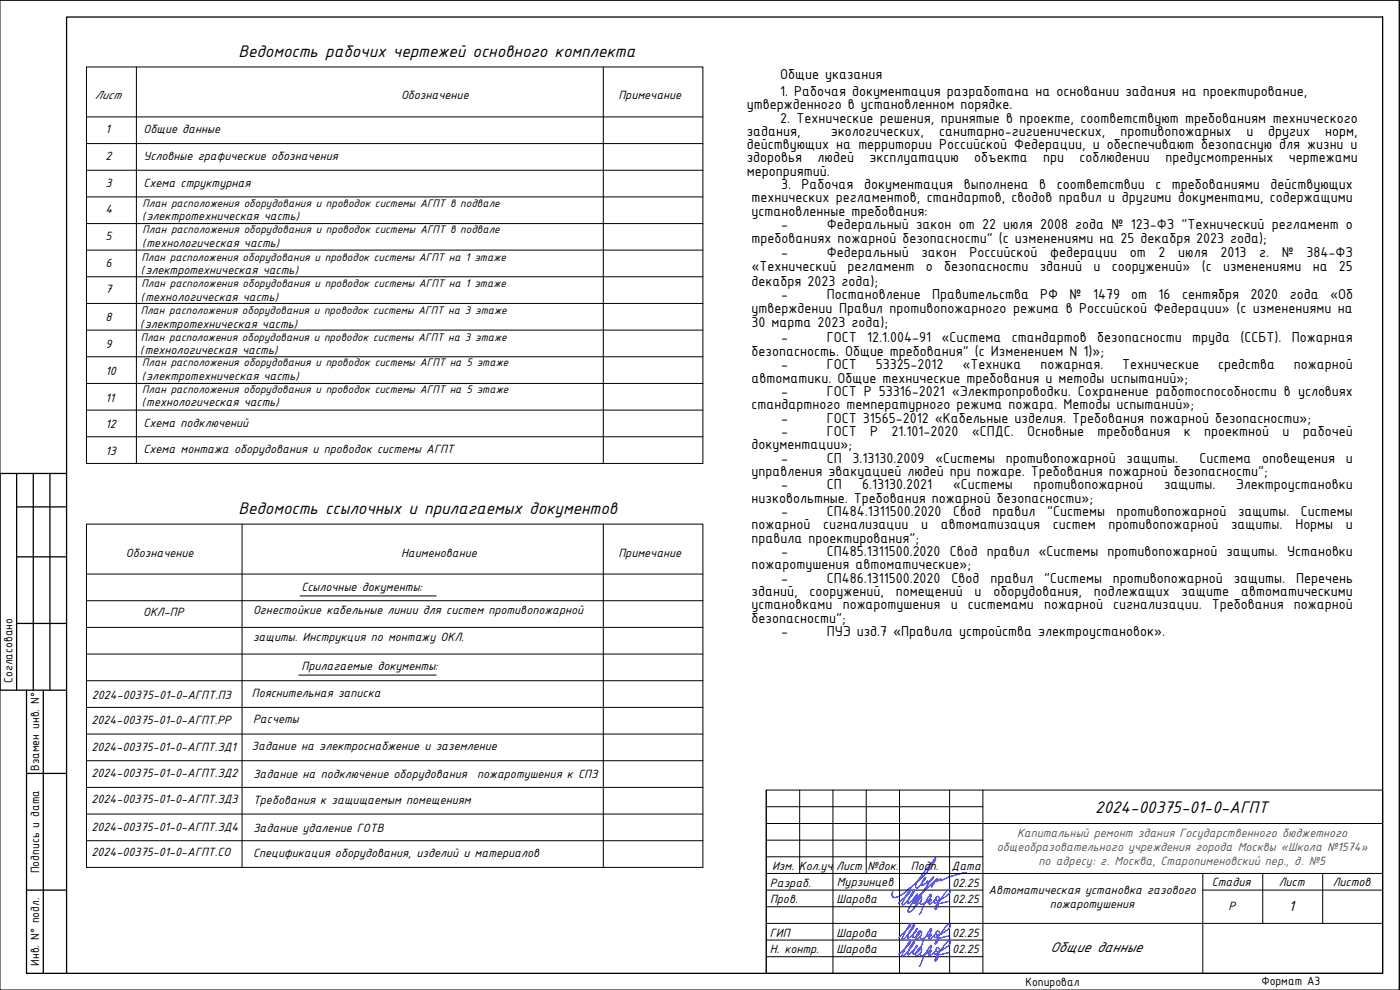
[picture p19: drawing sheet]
<svg xmlns="http://www.w3.org/2000/svg" width="420mm" height="297mm" viewBox="0 0 420 297" stroke-linecap="round" stroke-linejoin="round" font-family="sans-serif">
<defs><g id="words">
<g font-size="5.4">
<text x="71.5" y="17.2">Ведомость рабочих чертежей основного комплекта</text>
<text x="71.5" y="154.3">Ведомость ссылочных и прилагаемых документов</text>
<text x="328.7" y="243.8">2024-00375-01-0-АГПТ</text>
</g>
<g font-size="4.7">
<text x="234.1" y="23.8">Общие указания</text>
<text x="234.1" y="28.8">1. Рабочая документация разработана на основании задания на проектирование,</text>
<text x="224.1" y="32.8">утвержденного в установленном порядке.</text>
<text x="224.1" y="40.8">задания,</text>
<text x="234.1" y="36.8">2. Технические решения, принятые в проекте, соответствуют требованиям технического</text>
<text x="249.3" y="40.8">экологических,</text>
<text x="281.8" y="40.8">санитарно-гигиенических,</text>
<text x="336.3" y="40.8">противопожарных</text>
<text x="374.1" y="40.8">и</text>
<text x="380.6" y="40.8">других</text>
<text x="397.7" y="40.8">норм,</text>
<text x="224.1" y="44.8">действующих на территории Российской Федерации, и обеспечивают безопасную для жизни и</text>
<text x="224.1" y="48.8">здоровья</text>
<text x="224.1" y="52.8">мероприятий.</text>
<text x="245.4" y="48.8">людей</text>
<text x="260.9" y="48.8">эксплуатацию</text>
<text x="292.4" y="48.8">объекта</text>
<text x="313.1" y="48.8">при</text>
<text x="324" y="48.8">соблюдении</text>
<text x="349.8" y="48.8">предусмотренных</text>
<text x="386.8" y="48.8">чертежами</text>
<text x="234.4" y="56.8">3. Рабочая документация выполнена в соответствии с требованиями действующих</text>
<text x="225.6" y="60.7">технических регламентов, стандартов, сводов правил и другими документами, содержащими</text>
<text x="225.6" y="64.8">установленные требования:</text>
<text x="234.4" y="68.7">-</text>
<text x="248.1" y="68.7">Федеральный закон от 22 июля 2008 года № 123-ФЗ &quot;Технический регламент о</text>
<text x="225.6" y="73.1">требованиях пожарной безопасности&quot; (с изменениями на 25 декабря 2023 года);</text>
<text x="234.4" y="77">-</text>
<text x="248.1" y="77">Федеральный</text>
<text x="276.5" y="77">закон</text>
<text x="291" y="77">Российской</text>
<text x="315.2" y="77">федерации</text>
<text x="339.1" y="77">от</text>
<text x="347.7" y="77">2</text>
<text x="353.6" y="77">июля</text>
<text x="366.3" y="77">2013</text>
<text x="377.9" y="77">г.</text>
<text x="384.7" y="77">№</text>
<text x="392.1" y="77">384-ФЗ</text>
<text x="225.6" y="81.4">«Технический</text>
<text x="254.4" y="81.4">регламент</text>
<text x="277.9" y="81.4">о</text>
<text x="283.3" y="81.4">безопасности</text>
<text x="312" y="81.4">зданий</text>
<text x="328.2" y="81.4">и</text>
<text x="333.6" y="81.4">сооружений»</text>
<text x="360.7" y="81.4">(с</text>
<text x="367.1" y="81.4">изменениями</text>
<text x="394" y="81.4">на</text>
<text x="401.8" y="81.4">25</text>
<text x="225.6" y="85.7">декабря 2023 года);</text>
<text x="234.4" y="89.6">-</text>
<text x="248.1" y="89.6">Постановление</text>
<text x="279.7" y="89.6">Правительства</text>
<text x="312.2" y="89.6">РФ</text>
<text x="321" y="89.6">№</text>
<text x="328" y="89.6">1479</text>
<text x="339.5" y="89.6">от</text>
<text x="347.7" y="89.6">16</text>
<text x="354.8" y="89.6">сентября</text>
<text x="375.2" y="89.6">2020</text>
<text x="387.1" y="89.6">года</text>
<text x="399.2" y="89.6">«Об</text>
<text x="225.6" y="94">утверждении Правил противопожарного режима в Российской Федерации» (с изменениями на</text>
<text x="225.6" y="98.2">30 марта 2023 года);</text>
<text x="225.6" y="106.8">безопасность. Общие требования&quot; (с Изменением N 1)»;</text>
<text x="234.4" y="102.6">-</text>
<text x="248.1" y="102.6">ГОСТ 12.1.004-91 «Система стандартов безопасности труда (ССБТ). Пожарная</text>
<text x="234.4" y="110.9">-</text>
<text x="248.1" y="110.9">ГОСТ</text>
<text x="262.8" y="110.9">53325-2012</text>
<text x="288.8" y="110.9">«Техника</text>
<text x="312.3" y="110.9">пожарная.</text>
<text x="336.8" y="110.9">Технические</text>
<text x="365.6" y="110.9">средства</text>
<text x="388.3" y="110.9">пожарной</text>
<text x="225.6" y="114.8">автоматики. Общие технические требования и методы испытаний»;</text>
<text x="234.4" y="118.9">-</text>
<text x="248.1" y="118.9">ГОСТ Р 53316-2021 «Электропроводки. Сохранение работоспособности в условиях</text>
<text x="225.6" y="122.8">стандартного температурного режима пожара. Методы испытаний»;</text>
<text x="234.4" y="126.9">-</text>
<text x="234.4" y="130.8">-</text>
<text x="248.1" y="126.9">ГОСТ 31565-2012 «Кабельные изделия. Требования пожарной безопасности»;</text>
<text x="248.1" y="130.8">ГОСТ</text>
<text x="261.2" y="130.8">Р</text>
<text x="267.5" y="130.8">21.101-2020</text>
<text x="291.7" y="130.8">«СПДС.</text>
<text x="308.3" y="130.8">Основные</text>
<text x="329.4" y="130.8">требования</text>
<text x="355.3" y="130.8">к</text>
<text x="361.4" y="130.8">проектной</text>
<text x="384.9" y="130.8">и</text>
<text x="391" y="130.8">рабочей</text>
<text x="225.6" y="134.9">документации»;</text>
<text x="225.6" y="142.9">управления эвакуацией людей при пожаре. Требования пожарной безопасности&quot;;</text>
<text x="234.4" y="138.8">-</text>
<text x="248.1" y="138.8">СП 3.13130.2009 «Системы противопожарной защиты.</text>
<text x="360" y="138.8">Система оповещения и</text>
<text x="234.4" y="146.8">-</text>
<text x="248.1" y="146.8">СП</text>
<text x="258.8" y="146.8">6.13130.2021</text>
<text x="286" y="146.8">«Системы</text>
<text x="310.1" y="146.8">противопожарной</text>
<text x="349.3" y="146.8">защиты.</text>
<text x="370.9" y="146.8">Электроустановки</text>
<text x="225.6" y="150.9">низковольтные. Требования пожарной безопасности»;</text>
<text x="234.4" y="154.8">-</text>
<text x="248.1" y="154.8">СП484.1311500.2020</text>
<text x="286" y="154.8">Свод</text>
<text x="297.9" y="154.8">правил</text>
<text x="314.2" y="154.8">&quot;Системы</text>
<text x="335.1" y="154.8">противопожарной</text>
<text x="371.6" y="154.8">защиты.</text>
<text x="390.4" y="154.8">Системы</text>
<text x="225.6" y="158.9">пожарной</text>
<text x="247" y="158.9">сигнализации</text>
<text x="276.5" y="158.9">и</text>
<text x="282.4" y="158.9">автоматизация</text>
<text x="316" y="158.9">систем</text>
<text x="332.7" y="158.9">противопожарной</text>
<text x="369.5" y="158.9">защиты.</text>
<text x="388.7" y="158.9">Нормы</text>
<text x="403.9" y="158.9">и</text>
<text x="225.6" y="162.8">правила проектирования&quot;;</text>
<text x="234.4" y="166.9">-</text>
<text x="248.1" y="166.9">СП485.1311500.2020 Свод правил «Системы противопожарной защиты. Установки</text>
<text x="225.6" y="170.8">пожаротушения автоматические»;</text>
<text x="225.6" y="178.8">зданий,</text>
<text x="234.4" y="174.8">-</text>
<text x="242.9" y="178.8">сооружений,</text>
<text x="248.1" y="174.8">СП486.1311500.2020</text>
<text x="268.8" y="178.8">помещений</text>
<text x="285.6" y="174.8">Свод правил &quot;Системы противопожарной защиты.</text>
<text x="292.5" y="178.8">и</text>
<text x="298.2" y="178.8">оборудования,</text>
<text x="328.3" y="178.8">подлежащих</text>
<text x="354.6" y="178.8">защите</text>
<text x="372.4" y="178.8">автоматическими</text>
<text x="389" y="174.8">Перечень</text>
<text x="225.6" y="182.8">установками пожаротушения и системами пожарной сигнализации. Требования пожарной</text>
<text x="225.6" y="186.8">безопасности&quot;;</text>
<text x="234.4" y="190.8">-</text>
<text x="248.1" y="190.8">ПУЭ изд.7 «Правила устройства электроустановок».</text>
<text x="386.8" y="273.3">1</text>
<text x="315.2" y="285.8">Общие данные</text>
</g>
<g font-size="3.9">
<text x="28.5" y="29.8">Лист</text>
<text x="120.4" y="29.8">Обозначение</text>
<text x="185.6" y="29.8">Примечание</text>
<text x="31.7" y="40">1</text>
<text x="43.1" y="40">Общие данные</text>
<text x="31.7" y="48">2</text>
<text x="43.1" y="48">Условные графические обозначения</text>
<text x="31.7" y="56">3</text>
<text x="43.1" y="56">Схема структурная</text>
<text x="31.7" y="64">4</text>
<text x="31.7" y="72">5</text>
<text x="31.7" y="80">6</text>
<text x="31.7" y="88">7</text>
<text x="31.7" y="96.4">8</text>
<text x="31.7" y="104.5">9</text>
<text x="31.7" y="112.6">10</text>
<text x="31.7" y="120.6">11</text>
<text x="31.7" y="128.4">12</text>
<text x="43.1" y="128">Схема подключений</text>
<text x="31.7" y="136.6">13</text>
<text x="43.1" y="136">Схема монтажа оборудования и проводок системы АГПТ</text>
<text x="37.8" y="167">Обозначение</text>
<text x="120.4" y="167">Наименование</text>
<text x="185.6" y="167">Примечание</text>
<text x="90.5" y="177.2">Ссылочные документы:</text>
<text x="43" y="184.8">ОКЛ-ПР</text>
<text x="75.9" y="184.3">Огнестойкие кабельные линии для систем противопожарной</text>
<text x="75.9" y="192.3">защиты. Инструкция по монтажу ОКЛ.</text>
<text x="90.5" y="201">Прилагаемые документы:</text>
<text x="3.7" y="204.9" transform="rotate(-90 3.7 204.9)">Согласовано</text>
<text x="27.6" y="209.6">2024-00375-01-0-АГПТ.ПЗ</text>
<text x="75.6" y="209">Пояснительная записка</text>
<text x="27.5" y="217.1">2024-00375-01-0-АГПТ.РР</text>
<text x="75.9" y="217.1">Расчеты</text>
<text x="27.5" y="225.2">2024-00375-01-0-АГПТ.ЗД1</text>
<text x="75.5" y="224.9">Задание на электроснабжение и заземление</text>
<text x="11.7" y="231.4" transform="rotate(-90 11.7 231.4)">Взамен инв. N°</text>
<text x="27.5" y="233.1">2024-00375-01-0-АГПТ.ЗД2</text>
<text x="75.9" y="233.4">Задание на подключение оборудования</text>
<text x="143.2" y="233.4">пожаротушения к СПЗ</text>
<text x="27.5" y="241">2024-00375-01-0-АГПТ.ЗД3</text>
<text x="75.9" y="241.1">Требования к защищаемым помещениям</text>
<text x="27.5" y="249.2">2024-00375-01-0-АГПТ.ЗД4</text>
<text x="75.9" y="249.5">Задание удаление ГОТВ</text>
<text x="27.5" y="256.9">2024-00375-01-0-АГПТ.СО</text>
<text x="75.9" y="257.1">Спецификация оборудования, изделий и материалов</text>
<text x="11.7" y="262.1" transform="rotate(-90 11.7 262.1)">Подпись и дата</text>
<text x="231.7" y="261">Изм. Кол.уч</text>
<text x="251" y="260.9">Лист</text>
<text x="260.3" y="260.9">№док.</text>
<text x="273.3" y="260.9">Подп.</text>
<text x="285.6" y="261">Дата</text>
<text x="231.1" y="266.1">Разраб.</text>
<text x="251.2" y="265.7">Мурзинцев</text>
<text x="285.8" y="266.1">02.25</text>
<text x="296.7" y="268.3">Автоматическая установка газового</text>
<text x="363.7" y="265.8">Стадия</text>
<text x="383.8" y="265.8">Лист</text>
<text x="400" y="265.8">Листов</text>
<text x="231.1" y="271">Пров.</text>
<text x="251" y="271">Шарова</text>
<text x="285.8" y="271">02.25</text>
<text x="315" y="272.5">пожаротушения</text>
<text x="368.7" y="273">Р</text>
<text x="231.1" y="281">ГИП</text>
<text x="251" y="281">Шарова</text>
<text x="285.8" y="281">02.25</text>
<text x="231" y="286">Н. контр.</text>
<text x="251" y="286">Шарова</text>
<text x="285.8" y="286">02.25</text>
<text x="11.7" y="289.8" transform="rotate(-90 11.7 289.8)">Инв. N° подл.</text>
<text x="307.8" y="295.9">Копировал</text>
<text x="378.5" y="295.4">Формат А3</text>
</g>
<g font-size="3.9" fill="#545454">
<text x="305.2" y="251.1">Капитальный ремонт здания Государственного бюджетного</text>
<text x="299.1" y="255.2">общеобразовательного учреждения города Москвы «Школа №1574»</text>
<text x="311.7" y="259.4">по адресу: г. Москва, Старопименовский пер., д. №5</text>
</g>
<g font-size="3.6">
<text x="42.8" y="62">План расположения оборудования и проводок системы АГПТ в подвале</text>
<text x="42.6" y="66.1">(электротехническая часть)</text>
<text x="42.8" y="70">План расположения оборудования и проводок системы АГПТ в подвале</text>
<text x="42.6" y="74.1">(технологическая часть)</text>
<text x="42.3" y="82.2">(электротехническая часть)</text>
<text x="42.5" y="78.2">План расположения оборудования и проводок системы АГПТ на 1 этаже</text>
<text x="42.5" y="86.2">План расположения оборудования и проводок системы АГПТ на 1 этаже</text>
<text x="42.2" y="94.3">План расположения оборудования и проводок системы АГПТ на 3 этаже</text>
<text x="42.3" y="90.2">(технологическая часть)</text>
<text x="42.1" y="98.3">(электротехническая часть)</text>
<text x="42.1" y="106.3">(технологическая часть)</text>
<text x="42.2" y="102.3">План расположения оборудования и проводок системы АГПТ на 3 этаже</text>
<text x="42.5" y="113.9">(электротехническая часть)</text>
<text x="42.7" y="109.8">План расположения оборудования и проводок системы АГПТ на 5 этаже</text>
<text x="42.7" y="117.8">План расположения оборудования и проводок системы АГПТ на 5 этаже</text>
<text x="42.5" y="121.9">(технологическая часть)</text>
</g>
</g></defs>
<!-- layer: STAMP -->
<path d="M419.9 .1v296.9" fill="none" stroke="#000" stroke-width=".3"/>
<!-- layer: RAMKA -->
<path d="M20 5.1h395v286.9h-395zM5 142.1v65M5 152.1h15M10 142.1v65M15 142.1v65M20 142.1h-20v65h20M5 167.1h15M5 187.1h15M8 207.1v84.9h12M13 207.1v84.9M8 232.1h12M8 267.1h12" fill="none" stroke="#000" stroke-width=".38"/>
<path d="M0 .1h419.9v296.9h-419.9z" fill="none" stroke="#000" stroke-width=".3"/>
<!-- layer: 0 -->
<g fill="none" stroke="#000" stroke-width=".3">
<path d="M26 20.1h184.9v119h-184.9zM26 35.1h184.9M40.9 20.1v119M181.1 20.1v119M26 43.1h184.9M26 51.1h184.9M26 59.1h184.9M26 75h184.9M26 67.1h184.9M26 83h184.9M26 91h184.9M26 99h184.9"/>
<path d="M26 107h184.9M26 115h184.9M26 123h184.9M26 131h184.9M26 157.3h184.9v103h-184.9zM72.6 157.3v103M181.1 157.3v103M26 172.2h184.9M90 178.8h40.9M26 180.2h184.9M26 188.2h184.9M26 196.2h184.9"/>
<path d="M26 204.2h184.9M26 212.2h184.9M89.7 202.6h41.2M26 220.2h184.9M26 228.2h184.9M26 236.2h184.9M26 244.2h184.9M26 252.3h184.9"/>
</g>
<path d="M289.9 261.8a30.5 30.5 0 0 0-7.5 2.3l-.3 .1 .2-.5-.2 .1-1 .8 .2-.7-.8 .8-1 1.4 1.6-2.3a54.5 54.5 0 0 0-8.4 8.8l-.2 .8a.66 .66 0 0 0 .7 .3 .66 .66 0 0 0 .6-.6l1.7-2.6a28.5 28.5 0 0 1 4.7-7.4l-.1 .4-1.4 1.5-.6 .1 .4-.7-.8 .7-1.1 .5a3.4 3.4 0 0 1 .9-2.3h.2v.2l-.6 .9a3.6 3.6 0 0 1-2.1 2 2.19 2.19 0 0 1 .7-2.5l5.1-6.6v.2a15.6 15.6 0 0 1-4.8 6.5l-1.8 1.5a15.9 15.9 0 0 1-5.1 3.7 1.01 1.01 0 0 1-1.3-.3 1.01 1.01 0 0 1 .2-1.4" fill="none" stroke="#00f" stroke-width=".38"/>
<g fill="none" stroke="#000" stroke-width=".3">
<path d="M230 237.1h185v54.9h-185zM230 237.1v54.9M240 237.1v25M250 237.1v54.9M260 237.1v25M270 237.1v54.9M285 237.1v54.9M295 237.1v54.9M230 242h65M230 247.1h185M230 252.1h65M230 257.1h65"/>
<path d="M230 277.1h185M230 267.1h65M230 262.1h185M230 272.1h65M361 267.1h54M361 262.1v29.9M379 262.1v15M397 262.1v15M230 282.1h65M230 287h65"/>
</g>
<path d="M276.1 269.1a.33 .33 0 0 1 .4 0 .33 .33 0 0 1 .1 .4 2.26 2.26 0 0 1-1.7 1.9 1.91 1.91 0 0 1 .7-2.1l.5-.4v.2a2.4 2.4 0 0 1-1.9 1.9h-.1a1.04 1.04 0 0 1 .2-1.4l1-1.4-.4 .9-1.3 1.2-.9 .8-.2-.1a8.2 8.2 0 0 1 1.8-4h.1a9.2 9.2 0 0 1-3.6 4.5l-.1-.2a14.1 14.1 0 0 1 2.6-4.6v.1a2.05 2.05 0 0 1-1 1.7l-2.6 2.5M276.1 279.5a.34 .34 0 0 1 .5 0 .34 .34 0 0 1 0 .4 2.1 2.1 0 0 1-1.7 1.9 1.73 1.73 0 0 1 .6-1.9l.5-.6 .1 .2a2 2 0 0 1-1.6 1.7l-.4 .1a1 1 0 0 1 .2-1.3l1-1.4-.4 .8-1.5 1.5a.71 .71 0 0 1-.9 .5 8.1 8.1 0 0 1 1.8-4h.1a2.81 2.81 0 0 1-1.3 2.3l-1.2 1.4a1.06 1.06 0 0 1-1.1 .7v-.6l1-1.9 1.5-2.2a2.05 2.05 0 0 1-1 1.8l-2.6 2.5M276.4 270.4a.53 .53 0 0 0-.1 .8 .53 .53 0 0 0 .8 0l.3-.2a2.85 2.85 0 0 0 2.1-2.7h-.3l-.7 1.1-2.6 5.1M284.7 270.4l-3.3 .7a1.57 1.57 0 0 1-.7 1.8l-.1-.1a14.6 14.6 0 0 1 4.1-5.9 .48 .48 0 0 1 .6 .3 .48 .48 0 0 1-.2 .6l-1.1 1.1a4 4 0 0 1-2.9 1.3 .58 .58 0 0 1-.2-1 .58 .58 0 0 1 1 .3 1.33 1.33 0 0 1-1.5 1.3v-.5l.2-.3-1.7 1.4a.74 .74 0 0 1 .5-1.2l.1-.3-1 .9M276.1 284.5a.32 .32 0 0 1 .5 0 .32 .32 0 0 1 0 .4 2.26 2.26 0 0 1-1.7 1.9 1.97 1.97 0 0 1 .7-2.1l.4-.4 .1 .2a2.08 2.08 0 0 1-1.6 1.8l-.4 .1a1.09 1.09 0 0 1 .2-1.4l.6-1 .4-.3a8 8 0 0 1-2.8 2.8v-.1a8.1 8.1 0 0 1 1.8-4h.1a10.4 10.4 0 0 1-3.6 4.5v-.7l1-1.9 1.5-2.2a2.05 2.05 0 0 1-1 1.8l-2.6 2.5M276.4 285.8a.53 .53 0 0 0-.1 .8 .53 .53 0 0 0 .8 0l.3-.2a2.85 2.85 0 0 0 2.1-2.7h-.3l-.9 1.5-2.4 4.6M276.4 280.8a.53 .53 0 0 0-.1 .8 .53 .53 0 0 0 .8 0l.3-.2a2.85 2.85 0 0 0 2.1-2.7l-.3 .1-.9 1.4-2.4 4.6M284.7 285.8l-3.3 .7a1.52 1.52 0 0 1-.7 1.7l-.1-.1a15 15 0 0 1 4.1-5.8 .48 .48 0 0 1 .6 .3 .48 .48 0 0 1-.2 .6l-1.1 1.1a3.7 3.7 0 0 1-3 1.2 .62 .62 0 0 1-.1-.9 .62 .62 0 0 1 1 0 1.25 1.25 0 0 1-1.5 1.6v-.5l.2-.3-1.7 1.4a.74 .74 0 0 1 .5-1.2l.1-.3-1 .9M284.7 280.8l-3.3 .7a1.52 1.52 0 0 1-.7 1.7h-.1a14.4 14.4 0 0 1 4.3-6 .68 .68 0 0 1 .4 .7 .68 .68 0 0 1-.4 .6l-.9 .8a3.7 3.7 0 0 1-3 1.2 .62 .62 0 0 1-.1-.9 .62 .62 0 0 1 1 0 1.25 1.25 0 0 1-1.5 1.6v-.5l.2-.3-1.7 1.4a.74 .74 0 0 1 .5-1.2l.1-.3-1 .9" fill="none" stroke="#3f00ff" stroke-width=".38"/>
<use href="#words"/>
</svg>
